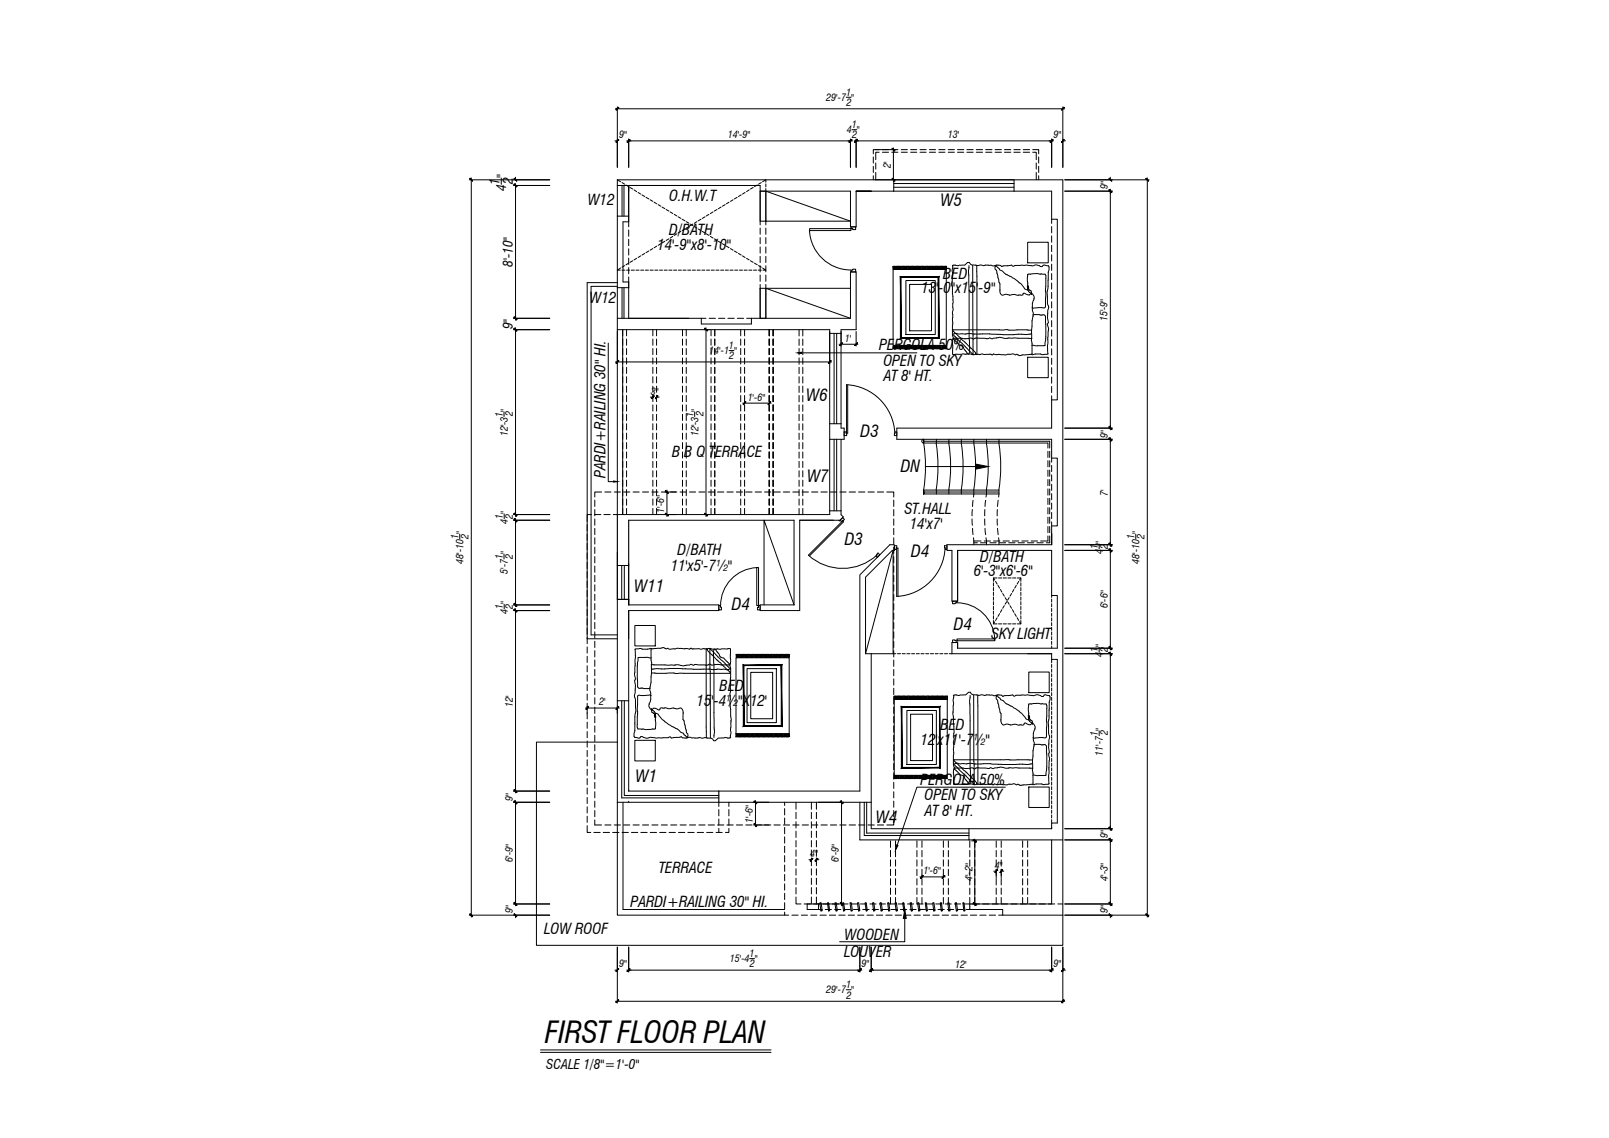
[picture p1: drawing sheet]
<svg xmlns="http://www.w3.org/2000/svg" width="420mm" height="297mm" viewBox="0 0 420 297" stroke-linecap="round" stroke-linejoin="round" font-family="sans-serif">
<defs><g id="words">
<text font-size="7.8" x="142.3" y="272.3">FIRST FLOOR PLAN</text>
<g font-size="4.4">
<text x="245.6" y="53.8">W5</text>
<text x="210.5" y="104.6">W6</text>
<text x="224.7" y="114.2">D3</text>
<text x="210.7" y="125.8">W7</text>
<text x="235.2" y="123.3">DN</text>
<text x="220.6" y="142.4">D3</text>
<text x="238" y="145.3">D4</text>
<text x="165.6" y="154.5">W11</text>
<text x="191.1" y="159.2">D4</text>
<text x="249.1" y="164.3">D4</text>
<text x="166" y="204.2">W1</text>
<text x="228.7" y="214.7">W4</text>
</g>
<g font-size="3.9">
<text x="153.5" y="53.5">W12</text>
<text x="174.8" y="52.6">O.H.W.T</text>
<text x="171.6" y="65.1">14'-9&quot;x8'-10&quot;</text>
<text x="174.8" y="61.4">D/BATH</text>
<text x="240.6" y="76.5">13'-0&quot;x15'-9&quot;</text>
<text x="246.3" y="72.8">BED</text>
<text x="153.9" y="79.2">W12</text>
<text x="229.6" y="91.5">PERGOLA 50%</text>
<text x="230.7" y="95.5">OPEN TO SKY</text>
<text x="230.8" y="99.6">AT 8' HT.</text>
<text x="175.5" y="119.3">B B Q TERRACE</text>
<text x="158.1" y="124.9" transform="rotate(-90 158.1 124.9)">PARDI+RAILING 30&quot; HI.</text>
<text x="236.2" y="134.1">ST.HALL</text>
<text x="237.6" y="138">14'x7'</text>
<text x="175.1" y="149.2">11'x5'-7½&quot;</text>
<text x="177" y="145">D/BATH</text>
<text x="256" y="146.8">D/BATH</text>
<text x="254.3" y="150.4">6'-3&quot;x6'-6&quot;</text>
<text x="258.8" y="166.9">SKY LIGHT</text>
<text x="181.9" y="184.3">15'-4½&quot;X12'</text>
<text x="187.9" y="180.3">BED</text>
<text x="245.6" y="190.6">BED</text>
<text x="240.4" y="194.4">12'x11'-7½&quot;</text>
<text x="240.4" y="204.9">PERGOLA 50%</text>
<text x="241.4" y="208.9">OPEN TO SKY</text>
<text x="241.5" y="213">AT 8' HT.</text>
<text x="172.1" y="228">TERRACE</text>
<text x="164.6" y="236.7">PARDI+RAILING 30&quot; HI.</text>
<text x="142.1" y="243.9">LOW ROOF</text>
<text x="220.5" y="245.3">WOODEN</text>
<text x="220.4" y="249.9">LOUVER</text>
</g>
<g font-size="3.5">
<text x="132.2" y="46.4" transform="rotate(-90 132.2 46.4)">&quot;</text>
<text x="130.5" y="48.2" transform="rotate(-90 130.5 48.2)">1</text>
<text x="132.2" y="49.9" transform="rotate(-90 132.2 49.9)">4</text>
<text x="133.9" y="48.1" transform="rotate(-90 133.9 48.1)">2</text>
<text x="133.9" y="69.7" transform="rotate(-90 133.9 69.7)">8'-10&quot;</text>
<text x="133.9" y="85.9" transform="rotate(-90 133.9 85.9)">9&quot;</text>
<text x="142.7" y="278.9">SCALE 1/8&quot;=1'-0&quot;</text>
</g>
<g font-size="2.6">
<text x="215.8" y="26.4">29'-7 &quot;</text>
<text x="220.9" y="25">1</text>
<text x="221" y="27.7">2</text>
<text x="221.1" y="34.8">4 &quot;</text>
<text x="222.4" y="33.5">1</text>
<text x="161.7" y="36.1">9&quot;</text>
<text x="190" y="36.1">14'-9&quot;</text>
<text x="222.5" y="36.1">2</text>
<text x="247.5" y="36.1">13'</text>
<text x="275.1" y="36.1">9&quot;</text>
<text x="232.7" y="43.8" transform="rotate(-90 232.7 43.8)">2'</text>
<text x="289.3" y="49.4" transform="rotate(-90 289.3 49.4)">9&quot;</text>
<text x="289.2" y="83.9" transform="rotate(-90 289.2 83.9)">15'-9&quot;</text>
<text x="220.6" y="89.2">1'</text>
<text x="185.2" y="92.5">14'-1 &quot;</text>
<text x="190.3" y="91.2">1</text>
<text x="190.4" y="93.8">2</text>
<text x="170" y="103">3&quot;</text>
<text x="195.2" y="104.5">1'-6&quot;</text>
<text x="131.3" y="108.8" transform="rotate(-90 131.3 108.8)">1</text>
<text x="132.6" y="113.9" transform="rotate(-90 132.6 113.9)">12'-3 &quot;</text>
<text x="133.9" y="108.7" transform="rotate(-90 133.9 108.7)">2</text>
<text x="181.1" y="108.8" transform="rotate(-90 181.1 108.8)">1</text>
<text x="182.4" y="113.9" transform="rotate(-90 182.4 113.9)">12'-3 &quot;</text>
<text x="183.7" y="108.7" transform="rotate(-90 183.7 108.7)">2</text>
<text x="289.3" y="114.2" transform="rotate(-90 289.3 114.2)">9&quot;</text>
<text x="289.3" y="129.4" transform="rotate(-90 289.3 129.4)">7'</text>
<text x="131.3" y="135.5" transform="rotate(-90 131.3 135.5)">1</text>
<text x="132.6" y="136.7" transform="rotate(-90 132.6 136.7)">4 &quot;</text>
<text x="133.9" y="135.4" transform="rotate(-90 133.9 135.4)">2</text>
<text x="173.4" y="133.8" transform="rotate(-90 173.4 133.8)">1'-6&quot;</text>
<text x="119.7" y="140.7" transform="rotate(-90 119.7 140.7)">1</text>
<text x="122.3" y="140.6" transform="rotate(-90 122.3 140.6)">2</text>
<text x="286.7" y="143.3" transform="rotate(-90 286.7 143.3)">1</text>
<text x="288" y="141.9" transform="rotate(-90 288 141.9)">&quot;</text>
<text x="289.3" y="143.2" transform="rotate(-90 289.3 143.2)">2</text>
<text x="296.2" y="140.7" transform="rotate(-90 296.2 140.7)">1</text>
<text x="298.9" y="140.6" transform="rotate(-90 298.9 140.6)">2</text>
<text x="121" y="147.1" transform="rotate(-90 121 147.1)">48'-10 &quot;</text>
<text x="131.3" y="146" transform="rotate(-90 131.3 146)">1</text>
<text x="132.6" y="149.8" transform="rotate(-90 132.6 149.8)">5'-7 &quot;</text>
<text x="133.9" y="145.9" transform="rotate(-90 133.9 145.9)">2</text>
<text x="288" y="144.6" transform="rotate(-90 288 144.6)">4</text>
<text x="297.6" y="147.1" transform="rotate(-90 297.6 147.1)">48'-10 &quot;</text>
<text x="131.3" y="159" transform="rotate(-90 131.3 159)">1</text>
<text x="132.6" y="160.3" transform="rotate(-90 132.6 160.3)">4 &quot;</text>
<text x="133.9" y="158.9" transform="rotate(-90 133.9 158.9)">2</text>
<text x="289.3" y="158.7" transform="rotate(-90 289.3 158.7)">6'-6&quot;</text>
<text x="286.7" y="170.3" transform="rotate(-90 286.7 170.3)">1</text>
<text x="288" y="171.6" transform="rotate(-90 288 171.6)">4</text>
<text x="288" y="168.9" transform="rotate(-90 288 168.9)">&quot;</text>
<text x="289.3" y="170.2" transform="rotate(-90 289.3 170.2)">2</text>
<text x="133.9" y="184.5" transform="rotate(-90 133.9 184.5)">12'</text>
<text x="156.5" y="184.1">2'</text>
<text x="289.3" y="192" transform="rotate(-90 289.3 192)">2</text>
<text x="286.7" y="192.1" transform="rotate(-90 286.7 192.1)">1</text>
<text x="288" y="197.2" transform="rotate(-90 288 197.2)">11'-7 &quot;</text>
<text x="133.9" y="209" transform="rotate(-90 133.9 209)">9&quot;</text>
<text x="196.6" y="214.8" transform="rotate(-90 196.6 214.8)">1'-6&quot;</text>
<text x="289.3" y="218.8" transform="rotate(-90 289.3 218.8)">9&quot;</text>
<text x="133.9" y="225" transform="rotate(-90 133.9 225)">6'-9&quot;</text>
<text x="211.5" y="223.8">4&quot;</text>
<text x="219.1" y="225" transform="rotate(-90 219.1 225)">6'-9&quot;</text>
<text x="259.8" y="226.7">4&quot;</text>
<text x="241.1" y="228.2">1'-6&quot;</text>
<text x="253.9" y="230" transform="rotate(-90 253.9 230)">4'-2&quot;</text>
<text x="289.3" y="229.9" transform="rotate(-90 289.3 229.9)">4'-3&quot;</text>
<text x="133.9" y="238.4" transform="rotate(-90 133.9 238.4)">9&quot;</text>
<text x="289.3" y="238.4" transform="rotate(-90 289.3 238.4)">9&quot;</text>
<text x="190.6" y="251.2">15'-4 &quot;</text>
<text x="195.7" y="249.9">1</text>
<text x="161.7" y="252.5">9&quot;</text>
<text x="195.8" y="252.5">2</text>
<text x="225" y="252.5">9&quot;</text>
<text x="249.4" y="252.5">12'</text>
<text x="275.1" y="252.5">9&quot;</text>
<text x="215.8" y="259.3">29'-7 &quot;</text>
<text x="220.9" y="258">1</text>
<text x="221" y="260.6">2</text>
</g>
</g></defs>
<!-- layer: WIN -->
<g fill="none" stroke="#000" stroke-width=".26">
<path d="M161.2 48.4v8M162.4 48.4v8M162.9 48.4v8M164.2 48.4v8M198.5 49.9v7.8M200 49.9l22.1 7.8h-22.1zM233.4 46.9h31.4M233.4 47.9h31.4M233.4 48.9h31.4M233.4 49.9h31.4M161.2 74.7h-6.9v91h6.9M161.2 73.8h-7.9v92.9h7.9"/>
<path d="M161.2 75.1v8M162.4 75.1v8M162.9 75.1v8M164.2 75.1v8M198.5 75.3v7.8M200 75.3h22.1M200 75.3v7.8M200 75.3l22.1 7.8M158.8 89.6v36.1h1.4M161.2 86v48.3M162.6 86v48.3M216.7 87v23.6"/>
<path d="M217.8 87v23.6M218.5 87v23.6M219.6 87v23.6M216.7 114.7v18.6M217.8 114.7v18.6M218.5 114.7v18.6M219.6 114.7v18.6M240.8 114.9l.4-.2v.9a.49 .49 0 0 1-.4-.7zM241.2 115.6a38.6 38.6 0 0 1 0 12.3M241.2 115.2h32.9M241.2 115.6h32.4M244.5 115.6a38.6 38.6 0 0 1 0 12.3"/>
<path d="M244.5 114.7v.9M247.8 114.7v.9a38.6 38.6 0 0 1 0 12.3v1M251 114.7v.9a38.6 38.6 0 0 1 0 12.3v1M254.3 114.7v.9a38.6 38.6 0 0 1 0 12.3v1M257.6 114.7v.9a38.6 38.6 0 0 1 0 12.3v1M260.8 115.6a38.6 38.6 0 0 1 0 12.3M260.9 114.7v.9M241.2 127.9v1M241.2 127.9h19.7v1h-19.7M241.2 128.4h19.7M241.7 121.8h13.1M244.5 127.9v1"/>
<path d="M161.2 147.6v8.8M162.3 147.6v8.8M163 147.6v8.8M164.2 147.6v8.8M161.2 193.7h-21.1v53h137.4v-7.8M162.3 182.9v25.4h25.4M163 182.9v24.7h24.7M161.2 209.4v29.5h43.7M161.2 209.4h26.5M162.7 209.4v28h42.2M187.7 206.5h-23.5v-23.6h-3v26.5M224.5 209.4v9.8h28.5"/>
<path d="M225.7 209.4v8.7h27.3M226.3 209.4v8.1h26.7M227.5 209.4v6.9h25.5M262.5 205.5h-23.1l-5.1 15.1"/>
</g>
<!-- layer: WALL -->
<g fill="none" stroke="#000" stroke-width=".26">
<path d="M164.2 48.4v9.5h-1.5v15.7h1.5v1.5h-3v-18.7h3v1.5M179.9 48.4h-15.7v1.5M198.5 49.9h1.5v7.8h-1.5zM233.4 46.9v3h-9.8h3.9h-3.9v9.3h-1.5v-9.3h-23.6v-1.5h-37.3v-1.5h116.3v192h-15.7v-1.5h-8.6M264.8 46.9v3h9.8v7.3h1.5v47.2h-1.5v7.3h-40.4v3h40.4v4.9h1.5v17.7h-1.5v4.9h-27.3v1.5h1.3v13.2h1.5v-13.2h24.5v11.7h1.5v13.8h-26v-1.5h-1.5v2.9h26v1.5h1.5v42.7h-1.5v1.5M198.5 75.3h1.5v7.8h-1.5zM161.2 83.1h21.9v1.5h13.1v-1.5h25.9v-12.1h1.5v15h-4v1h-2.9v-1h-55.5zM216.7 110.6h2.9v1.1h.8v3h-3.7zM161.2 134.3h55.5v-1h2.9v1.1l.6 .5-1 1.1-.2-.2h-10.2v23.6h-10.3v-1.5h8.8v-22.1h-43.1M161.2 144.1v6.9M161.2 147.6h3M164.2 156.4v1.5h23.5v1.5h-23.5v23.5"/>
<path d="M164.2 156.4h-3v26.5M164.2 147.1v3.9M164.2 209.4h.1M164.2 206.5h.1M187.7 206.5h36.8v-56.4l7.9-7.9h1.2v1.5h-.6l-7 7v19.9h1.5v38.8h-39.8M274.6 219.2v16.8h-21.4M274.6 216v.3M274.6 216.3h-21.6v2.9h24.5M210.8 236h2.9v1.4h-2.9z"/>
</g>
<!-- layer: GF-TEXT -->
<g fill="none" stroke="#000" stroke-width=".26">
<path d="M229.6 39.7h-.9v2M229.6 39.1h-1.6v1.1M230.4 39.7h1.6M230.4 39.1h1.6M232.9 39.7h1.6M232.9 39.1h1.6M235.3 39.7h1.6M235.3 39.1h1.6M237.8 39.7h1.6M237.8 39.1h1.6M240.2 39.7h1.7M240.2 39.1h1.7"/>
<path d="M242.7 39.7h1.6M242.7 39.1h1.6M245.2 39.7h1.6M245.2 39.1h1.6M247.6 39.7h1.6M247.6 39.1h1.6M250 39.7h1.7M250 39.1h1.7M252.5 39.7h1.6M252.5 39.1h1.6M254.9 39.7h1.7M254.9 39.1h1.7"/>
<path d="M257.4 39.7h1.6M257.4 39.1h1.6M259.8 39.7h1.7M259.8 39.1h1.7M262.3 39.7h1.6M262.3 39.1h1.6M264.8 39.7h1.6M264.8 39.1h1.6M267.2 39.7h1.7M267.2 39.1h1.7M269.7 39.7h.9v2M269.7 39.1h1.5v1.1"/>
<path d="M164.2 57.9v1.3M198.5 57.7v1M198.5 59.5v1.7M200 57.7v1M200 59.5v1.7M228 41v1.6M228 43.4v1.6M228 45.9v1M228.7 42.5v1.6M228.7 45v1.9M270.6 42.5v1.6M270.6 45v1.9"/>
<path d="M271.2 41v1.6M271.2 43.4v1.6M271.2 45.9v1M274.6 57.2v1.1M274.6 59.1v1.7M164.2 60v1.7M164.2 62.5v1.6M164.2 64.9v1.7M164.2 67.4v1.6M164.2 69.8v1.7M164.2 72.3v1.3M198.5 62v1.6"/>
<path d="M198.5 64.5v1.6M198.5 66.9v1.6M198.5 69.4v1.6M198.5 71.8v1.6M198.5 74.2v1.1M200 62v1.6M200 64.5v1.6M200 66.9v1.6M200 69.4v1.6M200 71.8v1.6M200 74.2v1.1M274.6 61.6v1.6"/>
<path d="M274.6 64v1.7M274.6 66.5v1.6M274.6 68.9v1.7M274.6 71.4v1.6M274.6 73.9v1.6M274.6 76.3v1.6M274.6 78.8v1.6M162.6 86v1.7M162.6 88.5v1.6M162.6 91v1.6M162.6 93.4v1.6M162.6 95.9v1.6"/>
<path d="M162.6 98.3v1.6M163.6 86v1.7M163.6 88.5v1.6M163.6 91v1.6M163.6 93.4v1.6M163.6 95.9v1.6M163.6 98.3v1.6M170.5 86v1.7M170.5 88.5v1.6M170.5 91v1.6M170.5 93.4v1.6M170.5 95.9v1.6"/>
<path d="M170.5 98.3v1.6M171.5 86v1.7M171.5 88.5v1.6M171.5 91v1.6M171.5 93.4v1.6M171.5 95.9v1.6M171.5 98.3v1.6M178.2 86v1.7M178.2 88.5v1.6M178.2 91v1.6M178.2 93.4v1.6M178.2 95.9v1.6"/>
<path d="M178.2 98.3v1.6M179.2 86v1.7M179.2 88.5v1.6M179.2 91v1.6M179.2 93.4v1.6M179.2 95.9v1.6M179.2 98.3v1.6M183.1 83.1h1.3M185.2 83.1h1.6M185.7 86v1.7M185.7 88.5v1.6M185.7 91v1.6"/>
<path d="M185.7 93.4v1.6M185.7 95.9v1.6M185.7 98.3v1.6M186.6 86v1.7M186.6 88.5v1.6M186.6 91v1.6M186.6 93.4v1.6M186.6 95.9v1.6M186.6 98.3v1.6M187.6 83.1h1.7M190.1 83.1h1.6M192.5 83.1h1.7"/>
<path d="M193.4 86v1.7M193.4 88.5v1.6M193.4 91v1.6M193.4 93.4v1.6M193.4 95.9v1.6M193.4 98.3v1.6M194.4 86v1.7M194.4 88.5v1.6M194.4 91v1.6M194.4 93.4v1.6M194.4 95.9v1.6M194.4 98.3v1.6"/>
<path d="M195 83.1h1.2M200.9 86v1.7M200.9 88.5v1.6M200.9 91v1.6M200.9 93.4v1.6M200.9 95.9v1.6M200.9 98.3v1.6M201.9 86v1.7M201.9 88.5v1.6M201.9 91v1.6M201.9 93.4v1.6M201.9 95.9v1.6"/>
<path d="M201.9 98.3v1.6M208.7 86v1.7M208.7 88.5v1.7M208.7 91v1.6M208.7 93.4v1.7M208.7 95.9v1.6M208.7 98.3v1.7M209.6 86v1.7M209.6 88.5v1.7M209.6 91v1.6M209.6 93.4v1.7M209.6 95.9v1.6"/>
<path d="M209.6 98.3v1.7M274.6 81.2v1.6M274.6 83.7v1.6M274.6 86.1v1.6M274.6 88.6v1.6M274.6 91v1.7M274.6 93.5v1.6M274.6 96v1.6M274.6 98.4v1.6M162.6 100.8v1.6M162.6 103.2v1.6M162.6 105.7v1.6"/>
<path d="M162.6 108.1v1.7M162.6 110.6v1.6M162.6 113.1v1.6M162.6 115.5v1.6M162.6 118v1.6M163.6 100.8v1.6M163.6 103.2v1.6M163.6 105.7v1.6M163.6 108.1v1.7M163.6 110.6v1.6M163.6 113.1v1.6M163.6 115.5v1.6"/>
<path d="M163.6 118v1.6M170.5 100.8v1.6M170.5 103.2v1.6M170.5 105.7v1.6M170.5 108.1v1.7M170.5 110.6v1.6M170.5 113.1v1.6M170.5 115.5v1.6M170.5 118v1.6M171.5 100.8v1.6M171.5 103.2v1.6M171.5 105.7v1.6"/>
<path d="M171.5 108.1v1.7M171.5 110.6v1.6M171.5 113.1v1.6M171.5 115.5v1.6M171.5 118v1.6M178.2 100.8v1.6M178.2 103.2v1.6M178.2 105.7v1.6M178.2 108.1v1.7M178.2 110.6v1.6M178.2 113.1v1.6M178.2 115.5v1.6"/>
<path d="M178.2 118v1.6M179.2 100.8v1.6M179.2 103.2v1.6M179.2 105.7v1.6M179.2 108.1v1.7M179.2 110.6v1.6M179.2 113.1v1.6M179.2 115.5v1.6M179.2 118v1.6M185.7 100.8v1.6M185.7 103.2v1.6M185.7 105.7v1.6"/>
<path d="M185.7 108.1v1.7M185.7 110.6v1.6M185.7 113.1v1.6M185.7 115.5v1.6M185.7 118v1.6M186.6 100.8v1.6M186.6 103.2v1.6M186.6 105.7v1.6M186.6 108.1v1.7M186.6 110.6v1.6M186.6 113.1v1.6M186.6 115.5v1.6"/>
<path d="M186.6 118v1.6M193.4 100.8v1.6M193.4 103.2v1.6M193.4 105.7v1.6M193.4 108.1v1.7M193.4 110.6v1.6M193.4 113.1v1.6M193.4 115.5v1.6M193.4 118v1.6M194.4 100.8v1.6M194.4 103.2v1.6M194.4 105.7v1.6"/>
<path d="M194.4 108.1v1.7M194.4 110.6v1.6M194.4 113.1v1.6M194.4 115.5v1.6M194.4 118v1.6M200.9 100.8v1.6M200.9 103.2v1.6M200.9 105.7v1.6M200.9 108.1v1.7M200.9 110.6v1.6M200.9 113.1v1.6M200.9 115.5v1.6"/>
<path d="M200.9 118v1.6M201.9 100.8v1.6M201.9 103.2v1.6M201.9 105.7v1.6M201.9 108.1v1.7M201.9 110.6v1.6M201.9 113.1v1.6M201.9 115.5v1.6M201.9 118v1.6M208.7 100.8v1.6M208.7 103.2v1.7M208.7 105.7v1.6"/>
<path d="M208.7 108.1v1.7M208.7 110.6v1.7M208.7 113.1v1.6M208.7 115.5v1.7M208.7 118v1.6M209.6 100.8v1.6M209.6 103.2v1.7M209.6 105.7v1.6M209.6 108.1v1.7M209.6 110.6v1.7M209.6 113.1v1.6M209.6 115.5v1.7"/>
<path d="M209.6 118v1.6M273.6 115.6v1.4M273.6 117.8v1.6M274.1 115.2v1.8M274.1 117.8v1.6M274.6 100.9v1.6M274.6 103.3v1.1M274.6 119.6v1M153.3 136.9v1.7M153.3 139.4v1.6M154.4 134.3h-1.1v1.8M155.2 134.3h1.7"/>
<path d="M155.3 130.5v1.7M155.3 133v1.6M155.3 135.5v1.6M155.3 137.9v1.7M157.1 128.4h-1.8v1.3M157.7 134.3h1.6M157.9 128.4h1.7M160.1 134.3h1.1M160.4 128.4h1.6M162.6 120.4v1.6M162.6 122.9v1.6M162.6 125.3v1.6"/>
<path d="M162.6 127.8v1.6M162.6 130.2v1.7M162.6 132.7v1.6M162.9 128.4h1.6M163.6 120.4v1.6M163.6 122.9v1.6M163.6 125.3v1.6M163.6 127.8v1.6M163.6 130.2v1.7M163.6 132.7v1.6M165.3 128.4h1.6M167.8 128.4h1.6"/>
<path d="M170.2 128.4h1.6M170.5 120.4v1.6M170.5 122.9v1.6M170.5 125.3v1.6M170.5 127.8v1.6M170.5 130.2v1.7M170.5 132.7v1.6M171.5 120.4v1.6M171.5 122.9v1.6M171.5 125.3v1.6M171.5 127.8v1.6M171.5 130.2v1.7"/>
<path d="M171.5 132.7v1.6M172.7 128.4h1.6M175.1 128.4h1.6M177.6 128.4h1.6M178.2 120.4v1.6M178.2 122.9v1.6M178.2 125.3v1.6M178.2 127.8v1.6M178.2 130.2v1.7M178.2 132.7v1.6M179.2 120.4v1.6M179.2 122.9v1.6"/>
<path d="M179.2 125.3v1.6M179.2 127.8v1.6M179.2 130.2v1.7M179.2 132.7v1.6M180 128.4h1.7M182.5 128.4h1.6M184.9 128.4h1.7M185.7 120.4v1.6M185.7 122.9v1.6M185.7 125.3v1.6M185.7 127.8v1.6M185.7 130.2v1.7"/>
<path d="M185.7 132.7v1.6M186.6 120.4v1.6M186.6 122.9v1.6M186.6 125.3v1.6M186.6 127.8v1.6M186.6 130.2v1.7M186.6 132.7v1.6M187.4 128.4h1.6M189.8 128.4h1.7M192.3 128.4h1.6M193.4 120.4v1.6M193.4 122.9v1.6"/>
<path d="M193.4 125.3v1.6M193.4 127.8v1.6M193.4 130.2v1.7M193.4 132.7v1.6M194.4 120.4v1.6M194.4 122.9v1.6M194.4 125.3v1.6M194.4 127.8v1.6M194.4 130.2v1.7M194.4 132.7v1.6M194.7 128.4h1.7M197.2 128.4h1.6"/>
<path d="M199.6 128.4h1.7M200.9 120.4v1.6M200.9 122.9v1.6M200.9 125.3v1.6M200.9 127.8v1.6M200.9 130.2v1.7M200.9 132.7v1.6M201.9 120.4v1.6M201.9 122.9v1.6M201.9 125.3v1.6M201.9 127.8v1.6M201.9 130.2v1.7"/>
<path d="M201.9 132.7v1.6M202.1 128.4h1.7M204.6 128.4h1.6M207 128.4h1.7M208.7 120.4v1.6M208.7 122.9v1.6M208.7 125.3v1.6M208.7 127.8v1.6M208.7 130.2v1.7M208.7 132.7v1.7M209.5 128.4h1.6M209.6 120.4v1.6"/>
<path d="M209.6 122.9v1.6M209.6 125.3v1.6M209.6 127.8v1.6M209.6 130.2v1.7M209.6 132.7v1.7M211.9 128.4h1.7M214.4 128.4h1.6M216.8 128.4h1.7M219.3 128.4h1.6M221.7 128.4h1.7M224.2 128.4h1.6M226.7 128.4h1.6"/>
<path d="M229.1 128.4h1.7M231.6 128.4h1.8v1.3M233.4 130.5v1.7M233.4 133v1.6M233.4 135.5v1.6M233.4 137.9v1.7M253.8 135.5l.1 1.6M253.9 133l-.1 1.6M254 137.9l.1 1.7M254.1 130.6l-.1 1.6M254.3 128.9l-.1 .8M257.1 135.5l.1 1.6"/>
<path d="M257.2 133l-.1 1.6M257.2 137.9l.2 1.7M257.4 130.6l-.2 1.6M257.6 128.9l-.1 .8M260.4 135.5v1.6M260.4 133v1.6M260.5 137.9l.1 1.7M260.6 130.6l-.1 1.6M260.9 128.9l-.1 .8M273.6 120.3v1.6M273.6 122.7v1.6M273.6 125.2v1.6"/>
<path d="M273.6 127.6v1.6M273.6 130.1v1.6M273.6 132.5v1.6M273.6 135v1.6M273.6 137.4v1.7M273.6 139.9v1.3h-1.9M274.1 120.3v1.6M274.1 122.7v1.6M274.1 125.2v1.6M274.1 127.6v1.6M274.1 130.1v1.6M274.1 132.5v1.6"/>
<path d="M274.1 135v1.6M274.1 137.4v1.7M274.1 139.9v1.8h-.9M274.6 121.5v1.6M274.6 123.9v1.6M274.6 126.4v1.6M274.6 128.8v1.7M274.6 131.3v1.6M274.6 133.8v1.6M274.6 136.2v1.1M153.3 141.8v1.7M153.3 144.3v1.7"/>
<path d="M153.3 146.8v1.6M153.3 149.2v1.7M153.3 151.7v1.6M153.3 154.1v1.7M153.3 156.6v1.6M153.3 159v1.7M155.3 140.4v1.6M155.3 142.8v1.7M155.3 145.3v1.6M155.3 147.7v1.7M155.3 150.2v1.6M155.3 152.6v1.7"/>
<path d="M155.3 155.1v1.6M155.3 157.6v1.6M233.4 140.4v1.6M233.4 142.8v1.7M233.4 145.3v1.6M233.4 147.7v1.7M233.4 150.2v1.6M233.4 152.6v1.7M233.4 155.1v1.6M233.4 157.6v1.6M254.2 140.4l.1 .8M254.3 141.2v1"/>
<path d="M254.3 141.7h.9M254.3 141.2h1.9M256 141.7h1.7M257 141.2h1.7M257.5 140.4l.1 1.8M258.5 141.7h1.6M259.5 141.2h1.6M260.8 140.4l.1 1.8M260.9 141.7h1.7M261.9 141.2h1.7M263.4 141.7h1.6M264.4 141.2h1.6"/>
<path d="M265.9 141.7h1.6M266.8 141.2h1.7M268.3 141.7h1.7M269.3 141.2h1.6M270.8 141.7h1.6M153.3 161.5v1.6M153.3 163.9v1.7M153.3 166.4v1.6M153.3 168.9v1.6M153.3 171.3v1.6M153.3 173.8v1.6M153.3 176.2v1.6"/>
<path d="M153.3 178.7v1.6M155.3 160v1.7M155.3 162.5v1.6M155.3 164.9v1.7M155.3 167.4v1.6M155.3 169.8v1.7M155.3 172.3v1.6M155.3 174.7v1.7M155.3 177.2v1.6M155.3 179.6v1.7M233.4 160v1.7M233.4 162.5v1.6"/>
<path d="M233.4 164.9v1.7M233.4 167.4v1.6M233.4 169.8v1.7M233.4 172.3v1.6M233.4 174.7v1.7M233.4 177.2v1.6M233.4 179.6v1.7M153.3 181.1v1.6M153.3 183.6v1.6M153.3 186v1.6M153.3 188.5v1.6M153.3 191v1.6"/>
<path d="M153.3 193.4v1.6M153.3 195.9v1.6M153.3 198.3v1.6M155.3 182.1v1.7M155.3 184.6v1.6M155.3 187v1.7M155.3 189.5v1.6M155.3 191.9v1.7M155.3 194.4v1.6M155.3 196.8v1.6M155.3 199.3v1.6M233.4 182.1v1.7"/>
<path d="M233.4 184.6v1.6M233.4 187v1.7M233.4 189.5v1.6M233.4 191.9v1.7M233.4 194.4v1.6M233.4 196.8v1.6M233.4 199.3v1.6M153.3 215.5v1.8h1M153.3 200.8v1.6M153.3 203.2v1.6M153.3 205.7v1.6M153.3 208.1v1.6"/>
<path d="M153.3 210.6v1.6M153.3 213v1.7M155.1 217.3h1.6M155.3 201.7v1.7M155.3 204.2v1.6M155.3 206.7v1.6M155.3 209.1v1.6M155.3 211.6v1.6M155.3 214v1.3h1.8M157.5 217.3h1.7M157.9 215.3h1.7M160 217.3h1.6"/>
<path d="M160.4 215.3h1.6M162.4 217.3h1.7M162.9 215.3h1.6M164.9 217.3h1.6M165.3 215.3h1.6M167.3 217.3h1.7M167.8 215.3h1.6M169.8 217.3h1.7M170.2 215.3h1.6M172.3 217.3h1.6M172.7 215.3h1.6M174.7 217.3h1.7"/>
<path d="M175.1 215.3h1.6M177.2 217.3h1.6M177.6 215.3h1.6M179.6 217.3h1.7M180 215.3h1.7M182.1 217.3h1.6M182.5 215.3h1.6M184.5 217.3h1.6M184.9 215.3h1.7M187 217.3h1.6M187.4 215.3h1.6M187.7 209.4v1.1"/>
<path d="M187.7 211.3v1.7M187.7 213.8v1.6M187.7 216.2v1.1M189.8 215.3h1.7M190.3 216.2v1.1h-.9M190.3 209.4v1.1M190.3 211.3v1.7M190.3 213.8v1.6M192.3 215.3h1.6M194.7 215.3h1.7M197.2 215.3h1.6M199.6 215.3h1.7"/>
<path d="M202.1 215.3h1.7M204.6 215.3h1.6M204.9 209.4v.9M204.9 211.1v1.6M204.9 213.5v1.7M204.9 216v1.6M204.9 218.4v1.7M207 215.3h1.7M207.9 209.4v1.8M207.9 212v1.7M207.9 214.5v1.6M207.9 216.9v1.7"/>
<path d="M207.9 219.4v1.7M209.5 215.3h1.6M211.9 209.4v1.8M211.9 212v1.7M211.9 214.5v1.6M211.9 216.9v1.7M211.9 219.4v1.7M211.9 215.3h1.7M213.2 209.4v1.8M213.2 212v1.7M213.2 214.5v1.6M213.2 216.9v1.7"/>
<path d="M213.2 219.4v1.7M214.4 215.3h1.6M216.8 215.3h1.7M219.3 215.3h1.6M221.7 215.3h1.7M224.2 215.3h1.6M226.7 215.3h1.6M229.1 215.3h1.7M232.5 219.5v1.7M233.4 214v1.3h-1.8M233.4 201.7v1.7M233.4 204.2v1.6"/>
<path d="M233.4 206.7v1.6M233.4 209.1v1.6M233.4 211.6v1.6M233.8 219.5v1.7M239.4 219.5v1.7M240.7 219.5v1.7M246.3 219.5v1.7M247.7 219.5v1.7M253.2 219.5v1.7M254.6 219.5v1.7M260.1 219.5v1.7M261.5 219.5v1.7"/>
<path d="M267 219.5v1.7M268.4 219.5v1.7M204.9 238.1v.8h1.1M204.9 220.9v1.6M204.9 223.3v1.7M204.9 225.8v1.6M204.9 228.2v1.7M204.9 230.7v1.7M204.9 233.2v1.6M204.9 235.6v1.7M206.8 238.9h1.6M207.9 234.1v1.9h1.3"/>
<path d="M207.9 221.9v1.6M207.9 224.3v1.7M207.9 226.8v1.6M207.9 229.2v1.7M207.9 231.7v1.6M209.3 238.9h1.6M210 236h1.6M211.7 238.9h1.6M211.9 221.9v1.6M211.9 224.3v1.7M211.9 226.8v1.6M211.9 229.2v1.7"/>
<path d="M211.9 231.7v1.6M211.9 234.1v1.9M212.4 236h1.7M213.2 221.9v1.6M213.2 224.3v1.7M213.2 226.8v1.6M213.2 229.2v1.7M213.2 231.7v1.6M213.2 234.1v1.9M213.7 237.4h1M214.1 238.9h1.7M214.9 236h1.6"/>
<path d="M215.5 237.4h1.6M216.6 238.9h1.6M217.3 236h1.7M217.9 237.4h1.7M219 238.9h1.7M219.8 236h1.6M220.4 237.4h1.6M221.5 238.9h1.6M222.3 236h1.6M222.8 237.4h1.7M223.9 238.9h1.7M224.7 236h1.6"/>
<path d="M225.3 237.4h1.6M226.4 238.9h1.6M227.2 236h1.6M227.8 237.4h1.6M228.9 238.9h1.6M229.6 236h1.6M230.2 237.4h1.7M231.3 238.9h1.7M232.1 236h1.6M232.5 222v1.6M232.5 224.4v1.7M232.5 226.9v1.6"/>
<path d="M232.5 229.3v1.7M232.5 231.8v1.7M232.5 234.3v1.7M232.7 237.4h1.6M233.8 238.9h1.6M233.8 222v1.6M233.8 224.4v1.7M233.8 226.9v1.6M233.8 229.3v1.7M233.8 231.8v1.7M233.8 234.3v1.7M234.5 236h1.6"/>
<path d="M235.1 237.4h1.7M236.2 238.9h1.7M237 236h1.6M237.6 237.4h1.6M238.7 238.9h1.6M239.4 222v1.6M239.4 224.4v1.7M239.4 226.9v1.6M239.4 229.3v1.7M239.4 231.8v1.7M239.4 234.3v1.7h1.6M240 237.4h1.7"/>
<path d="M240.7 222v1.6M240.7 224.4v1.7M240.7 226.9v1.6M240.7 229.3v1.7M240.7 231.8v1.7M240.7 234.3v1.7M241.1 238.9h1.7M241.9 236h1.6M242.5 237.4h1.6M243.6 238.9h1.6M244.3 236h1.7M244.9 237.4h1.7"/>
<path d="M246 238.9h1.7M246.3 222v1.6M246.3 224.4v1.7M246.3 226.9v1.6M246.3 229.3v1.7M246.3 231.8v1.7M246.3 234.3v1.7M246.8 236h1.6M247.4 237.4h1.6M247.7 222v1.6M247.7 224.4v1.7M247.7 226.9v1.6"/>
<path d="M247.7 229.3v1.7M247.7 231.8v1.7M247.7 234.3v1.7M248.5 238.9h1.6M249.3 236h1.6M249.9 237.4h1.6M251 238.9h1.6M251.7 236h1.6M252.3 237.4h.9M253.2 222v1.6M253.2 224.4v1.7M253.2 226.9v1.6"/>
<path d="M253.2 229.3v1.7M253.2 231.8v1.7M253.2 234.3v1.7M253.4 238.9h1.7M254.2 236h1.6M254.6 222v1.6M254.6 224.4v1.7M254.6 226.9v1.6M254.6 229.3v1.7M254.6 231.8v1.7M254.6 234.3v1.7M255.9 238.9h1.6"/>
<path d="M256.6 236h1.6M258.3 238.9h1.7M259.1 236h1.6M260.1 222v1.6M260.1 224.4v1.7M260.1 226.9v1.6M260.1 229.3v1.7M260.1 231.8v1.7M260.1 234.3v1.7M260.8 238.9h1M261.5 222v1.6M261.5 224.4v1.7"/>
<path d="M261.5 226.9v1.6M261.5 229.3v1.7M261.5 231.8v1.7M261.5 234.3v1.7M261.5 236h1.6M264 236h1.6M266.4 236h1.7M267 222v1.6M267 224.4v1.7M267 226.9v1.6M267 229.3v1.7M267 231.8v1.7"/>
<path d="M267 234.3v1.7M268.4 222v1.6M268.4 224.4v1.7M268.4 226.9v1.6M268.4 229.3v1.7M268.4 231.8v1.7M268.4 234.3v1.7M268.9 236h1.6M271.3 236h1.7M273.8 236h1.6M276.2 236h1.3"/>
</g>
<!-- layer: wall2 -->
<path d="M161.2 134.3v13.3M164.2 135.8v11.8M164.2 156.4v1.5M187.7 206.5v2.9M253.2 236v1.4" fill="none" stroke="#000" stroke-width=".3"/>
<!-- layer: WARDROB -->
<path d="M199.5 157.9v-22.1l7.8 22.1M226 170.6l7.2-26.9v26.9h-5.7" fill="none" stroke="#000" stroke-width=".26"/>
<!-- layer: HID -->
<g fill="none" stroke="#000" stroke-width=".26">
<path d="M161.2 46.9l.9 .5M162.4 47.7l.7 .4M163.4 48.3l.8 .4M164.5 48.9l.7 .4M165.6 49.6l.6 .4M166.6 50.2l.7 .5M167.6 50.9l.8 .4M168.7 51.5l.7 .4M169.8 52.1l.7 .5M170.8 52.8l.7 .4M171.9 53.4l.7 .4M172.9 54l.7 .5"/>
<path d="M173.9 54.7l.8 .4M175 55.3l.7 .4M176.1 56l.6 .4M177.1 56.6l.7 .4M178.1 57.2l.8 .4M178.9 59.8l-.8 .4M179.2 57.9l.7 .4M179.9 59.1l-.7 .4M180.3 58.5l.6 .4M180.9 58.5l-.6 .4M181.3 59.1l.7 .4M182 57.9l-.7 .4"/>
<path d="M182.3 59.8l.7 .4M183 57.2l-.7 .4M184.1 56.6l-.7 .4M185.1 56l-.7 .4M186.2 55.3l-.7 .4M187.2 54.7l-.7 .4M188.3 54l-.7 .5M189.4 53.4l-.8 .4M190.4 52.8l-.7 .4M191.4 52.1l-.6 .5M192.5 51.5l-.7 .4M193.5 50.9l-.7 .4"/>
<path d="M194.6 50.2l-.7 .5M195.6 49.6l-.7 .4M196.7 48.9l-.7 .4M197.7 48.3l-.7 .4M198.8 47.7l-.7 .4M199.1 47.4l.9-.5v.7M200 48v.8M200 49.2v.7M162.1 70l-.9 .5h.8M162.4 70.5h.8M163.1 69.3l-.7 .5M163.6 70.5h.8"/>
<path d="M164.2 68.7l-.8 .4M164.8 70.5h.9M165.2 68.1l-.7 .4M166.1 70.5h.8M166.2 67.4l-.6 .4M167.3 70.5h.8M167.3 66.8l-.7 .4M168.4 66.2l-.8 .4M168.5 70.5h.8M169.4 65.5l-.7 .4M169.8 70.5h.8M170.5 64.9l-.7 .4"/>
<path d="M171 70.5h.8M171.5 64.2l-.7 .5M172.2 70.5h.8M172.6 63.6l-.7 .4M173.4 70.5h.8M173.6 63l-.7 .4M174.7 70.5h.8M174.7 62.3l-.8 .5M175.7 61.7l-.7 .4M175.9 70.5h.8M176.7 61l-.6 .5M177.1 70.5h.8"/>
<path d="M177.8 60.4l-.7 .4M178.4 70.5h.8M179.6 70.5h.8M180.8 70.5h.8M182 70.5h.8M183.3 70.5h.8M183.4 60.4l.7 .4M184.4 61l.7 .5M184.5 70.5h.8M185.5 61.7l.7 .4M185.7 70.5h.8M186.5 62.3l.7 .5"/>
<path d="M186.9 70.5h.8M187.6 63l.7 .4M188.2 70.5h.8M188.6 63.6l.8 .4M189.4 70.5h.8M189.7 64.2l.7 .5M190.6 70.5h.8M190.8 64.9l.6 .4M191.8 65.5l.7 .4M191.9 70.5h.8M192.8 66.2l.7 .4M193.1 70.5h.8"/>
<path d="M193.9 66.8l.7 .4M194.3 70.5h.8M194.9 67.4l.7 .4M195.5 70.5h.8M196 68.1l.7 .4M196.8 70.5h.8M197 68.7l.7 .4M198 70.5h.8M198.1 69.3l.7 .5M199.1 70l.9 .5h-.8M259.4 152.1v.9M259.4 153.4v.8"/>
<path d="M259.4 154.6v.8M259.4 155.8v.9M259.4 157v.9M259.4 158.3v.8M259.4 159.5v.8M259.4 150.9l.4 .5M260 151.8l.4 .7M260.4 150.9h-1v.9M260.6 152.8l.4 .7M260.7 150.9h.9M261.2 153.9l.4 .6M261.6 159.1l-.4 .7"/>
<path d="M261.8 154.9l.5 .7M262 150.9h.8M262.3 158.1l-.5 .7M262.5 156l.4 .7M262.9 157l-.4 .7M263.1 157l.4 .7M263.2 150.9h.8M263.5 156l-.4 .7M263.7 158.1l.5 .7M264.2 154.9l-.5 .7M264.4 159.1l.4 .7M264.4 150.9h.9"/>
<path d="M264.8 153.9l-.4 .6M265.4 152.8l-.4 .7M265.6 150.9h1l-.4 .5M266 151.8l-.4 .7M266.6 150.9v.9M266.6 152.1v.9M266.6 153.4v.8M266.6 154.6v.8M266.6 155.8v.9M266.6 157v.9M266.6 158.3v.8M266.6 159.5v.8"/>
<path d="M274.6 155.4v.5M274.6 156.4v.8M274.6 157.6v.8M274.6 158.8v.8M233.2 170.6h.7M234.4 170.6h.8M235.6 170.6h.8M236.8 170.6h.8M238 170.6h.8M239.3 170.6h.8M240.5 170.6h.8M241.7 170.6h.8"/>
<path d="M243 170.6h.8M244.2 170.6h.8M245.4 170.6h.8M246.6 170.6h.8M247.9 170.6h.7M259.4 162v.8h1M259.4 160.7v.9M259.8 162.3l-.4 .5M260.4 161.2l-.4 .8M260.7 162.8h.9M261 160.2l-.4 .7M262 162.8h.8"/>
<path d="M263.2 162.8h.8M264.4 162.8h.9M265 160.2l.4 .7M265.6 161.2l.4 .8M266.2 162.3l.4 .5M266.6 162v.8h-1M266.6 160.7v.9M274.6 160v.9M274.6 161.3v.8M274.6 162.5v.8M274.6 163.7v.8M274.6 165v.8"/>
<path d="M274.6 166.2v.8M274.6 167.4v.8M274.6 168.6v.6M274.6 172.1v.9M274.6 173.4v.8M274.6 174.7v.8M274.6 175.9v.8M274.6 177.1v.8M274.6 178.3v.8M274.6 179.6v.8M274.6 180.8v.8M274.6 182v.8"/>
<path d="M274.6 183.2v.9M274.6 184.5v.8M274.6 185.7v.8M274.6 186.9v.8M274.6 188.2v.8M274.6 189.4v.8M274.6 190.6v.8M274.6 191.8v.8M274.6 193.1v.8M274.6 194.3v.8M274.6 195.5v.8M274.6 196.8v.8"/>
<path d="M274.6 198v.8M274.6 199.2v.8M274.6 200.4v.8M274.6 201.7v.8M274.6 202.9v.8M274.6 204.1v.8M274.6 205.3v.8M274.6 206.6v.8M274.6 207.8v.8M274.6 209v.8M274.6 210.3v.8M274.6 211.5v.8"/>
<path d="M274.6 212.7v.8M274.6 213.9v.9"/>
</g>
<!-- layer: DOOR -->
<g fill="none" stroke="#000" stroke-width=".26">
<path d="M211.4 59.7h10.8v.5h-10.8zM222.2 59.2h1.2v.7h-.7v-.2h-.5zM211.4 60.1a10.8 10.8 0 0 0 10.8 10.4M222.2 70.5h.5v-.2h.7v.7h-1.2zM220.4 112.7h.5l.2 1h-.7zM221 100.4a13.3 13.3 0 0 1 12.7 12.8M221.1 100.4v12.7h.3v-12.6M233.7 112.7h.5v1h-.6zM219.3 135.8l.7-.7 .5 .5-.8 .5zM187.7 158.1h.5l.2 1.1h-.7zM197.6 148.2a9.9 9.9 0 0 0-9.4 9.8M197.6 148.2h.5v9.9h-.5z"/>
<path d="M198.1 158.1h.4v1.1h-.7v-.7h.3zM211.1 144.9l8.9-8.9 .3 .2-8.9 8.9M229.1 144.8a13.3 13.3 0 0 1-18 .1M229.3 144.3l.4 .5-.6 .7-.4-.4zM233.6 142.4h.6l-.2 1h-.4zM246.6 142.4h.7v1h-.5zM246.8 142.9a13.3 13.3 0 0 1-12.7 12.8v-12.6h.4v12.5M248.8 156.9h1.1v.4h-.5v.3h-.6zM249.9 157.3a9.9 9.9 0 0 1 9.8 9.5M248.8 167l1.1 .2v.5h-1.1zM249.9 166.8h9.9v.4h-9.9z"/>
</g>
<!-- layer: DIM -->
<g fill="none" stroke="#000" stroke-width=".26">
<path d="M160.6 36.8h.6M160.7 28.4h117.3M161.2 27.9v15.8M163.7 36.8h58.9M164.2 36.3v7.4M221 25.4h1.3M222.1 36.3v7.4M222.5 33.9h1.2M223.1 36.8h52M223.6 36.3v7.4M228.5 39.1h5.3M233.3 38.6v8.8"/>
<path d="M274.6 36.3v7.4M277.5 36.8h.7M277.5 27.9v15.8M122.6 46.9h21M123.1 46.4v193M130.9 46.5v1.6M134.1 48.4h9.5M134.6 46.3v.6M134.6 47.9v35.7M228.5 46.9h5.3M278 49.9h12.4M278 46.9h22.1"/>
<path d="M289.9 46.3v.6M289.9 49.4v62.8M299.6 46.4v193M134.1 86h9.5M134.1 83.1h9.5M134.6 85.5v49.3M160.7 94.5h56.5M161.2 86.5v8.4M183.9 86h1.3M184.4 85.5v49.3M190.4 91.5h1.2M216.7 86.5v8.4"/>
<path d="M219.1 89.9h4.9M219.6 86.5v3.8M223.6 86.5v3.8M131.6 107.5v1.2M169.8 103.7h.7M170.5 103.2v.4M171.5 103.2v.4M171.5 103.7h.6M181.4 107.5v1.2M193.9 105.2h7.5M194.4 104.8h.1M200.9 104.8h.1"/>
<path d="M278 114.7h12.4M278 111.7h12.4M289.9 114.2v28.4M120.1 139.4v1.3M131.7 134.1v1.3M134.1 135.8h9.5M134.1 134.3h9.5M134.6 135.3v23.1M173.7 134.3h2.8M173.7 128.4h2.8M174.2 127.9v6.9M183.9 134.3h1.3"/>
<path d="M296.6 139.4v1.3M131.6 144.6v1.3M131.7 157.7v1.2M134.1 159.4h9.5M134.1 157.9h9.5M134.6 158.9v48.1M278 143.7h12.4M278 142.2h12.4M287 142v1.2M289.9 143.2v26.5M278 170.6h12.4M278 169.2h12.4"/>
<path d="M287 169v1.3M289.9 170.2v46.6M152.9 184.8h8.8M153.3 184.3v1.9M161.2 184.3v1.9M287 190.8v1.2M134.1 209.4h9.5M134.1 206.5h9.5M134.6 208.9v27.5M196.8 209.4h4M196.8 215.3h4M197.3 208.9v6.9"/>
<path d="M213.7 209.4h6.6M219.8 208.9v27.5M253.7 219.5h1.4M254.6 219v17.4M278 219.2h12.4M278 216.3h12.4M289.9 218.8v17.6M122.6 238.9h21M134.1 236h9.5M134.6 238.9v.7M211.2 224.4h.7M211.9 223.9v.9"/>
<path d="M213.2 223.9v.9M213.2 224.4h.6M213.7 236h6.6M240.2 228.9h6.6M240.7 228.4v.7M246.3 228.4v.7M253.7 236h1.4M259.5 227.4h.6M260.1 226.9v2.3M261.5 226.9v2.3M261.5 227.4h.6M278 238.9h22.1"/>
<path d="M278 236h12.4M289.9 238.9v.7M160.6 253.2h.6M161.2 247.2v14.6M163.7 253.2h61.3M164.2 247.2v6.5M195.7 250.2h1.3M221 258.3h1.3M224.5 247.2v6.5M227 253.2h48.1M227.5 247.2v6.5M274.6 247.2v6.5"/>
<path d="M277.5 247.2v14.6M277.5 253.2h.7M160.7 261.4h117.3"/>
</g>
<g fill="#000" stroke="#000" stroke-width=".26">
<path d="M160.8 37.1l.7-.7zM161.5 36.4l-.6 .8z"/>
<path d="M161.5 28l-.6 .7zM160.8 28.6l.7-.6z"/>
<path d="M164.4 36.4l-.5 .8zM164.4 36.4l-.5 .8z"/>
<path d="M164.4 36.4l-.5 .8zM164.4 36.4l-.5 .8z"/>
<path d="M221.7 37.1l.7-.7zM222.4 36.4l-.6 .8z"/>
<path d="M221.7 37.1l.7-.7zM222.4 36.4l-.6 .8z"/>
<path d="M223.9 36.4l-.6 .8zM223.2 37.1l.7-.7z"/>
<path d="M223.9 36.4l-.6 .8zM223.2 37.1l.7-.7z"/>
<path d="M233 38.8l.7 .6zM233 38.8l.7 .6z"/>
<path d="M274.2 37.1l.7-.7zM274.9 36.4l-.6 .8z"/>
<path d="M274.2 37.1l.7-.7zM274.9 36.4l-.6 .8z"/>
<path d="M277.2 28.6l.6-.6zM277.8 28l-.6 .7z"/>
<path d="M277.8 36.4l-.6 .8zM277.8 36.4l-.6 .8z"/>
<path d="M122.7 46.6l.7 .6zM122.7 46.6l.7 .6z"/>
<path d="M134.3 46.6l.7 .6zM134.2 46.6l.8 .6z"/>
<path d="M134.2 48.1l.8 .6zM134.2 48.1l.8 .6z"/>
<path d="M134.2 48.1l.8 .6zM134.2 48.1l.8 .6z"/>
<path d="M233 46.6l.7 .6zM233 46.6l.7 .6z"/>
<path d="M289.6 46.6l.7 .6zM289.6 46.6l.7 .6z"/>
<path d="M289.6 49.6l.7 .6zM289.6 49.5l.7 .7z"/>
<path d="M289.6 49.6l.7 .6zM289.6 49.5l.7 .7z"/>
<path d="M299.2 46.6l.7 .6zM299.2 46.6l.7 .6z"/>
<path d="M134.2 82.8l.8 .6zM134.2 82.8l.7 .7z"/>
<path d="M134.2 82.8l.8 .6zM134.2 82.8l.7 .7z"/>
<path d="M134.2 85.8l.8 .5zM134.2 85.8l.8 .5z"/>
<path d="M134.2 85.8l.8 .5zM134.2 85.8l.8 .5z"/>
<path d="M161.5 94.1l-.6 .7zM160.8 94.8l.7-.7z"/>
<path d="M184 85.8l.7 .5zM184.1 85.7l.6 .6z"/>
<path d="M217 94.1l-.6 .7zM217 94.1l-.6 .7z"/>
<path d="M219.9 89.5l-.6 .7zM219.9 89.5l-.7 .7z"/>
<path d="M223.2 90.2l.7-.7zM223.9 89.5l-.6 .7z"/>
<path d="M170.1 104l.7-.7zM170.8 103.3l-.6 .7z"/>
<path d="M171.7 103.3l-.5 .7zM171.7 103.3l-.5 .7z"/>
<path d="M194.7 104.9l-.6 .7zM194.7 104.9l-.6 .7z"/>
<path d="M200.5 105.5l.7-.6zM201.2 104.9l-.6 .7z"/>
<path d="M289.6 111.4l.7 .6zM289.6 111.4l.7 .6z"/>
<path d="M289.6 111.4l.7 .6zM289.6 111.4l.7 .6z"/>
<path d="M289.6 114.4l.7 .6zM289.6 114.3l.7 .7z"/>
<path d="M289.6 114.4l.7 .6zM289.6 114.3l.7 .7z"/>
<path d="M134.2 134l.8 .6zM134.2 134l.7 .7z"/>
<path d="M134.2 134l.8 .6zM134.2 134l.7 .7z"/>
<path d="M134.2 135.5l.7 .7zM134.2 135.5l.8 .6z"/>
<path d="M134.2 135.5l.7 .7zM134.2 135.5l.8 .6z"/>
<path d="M173.8 134l.7 .6zM173.8 134l.7 .7z"/>
<path d="M173.8 128.1l.7 .7zM173.8 128.1l.7 .6z"/>
<path d="M184.1 134l.6 .6zM184 134l.7 .6z"/>
<path d="M134.3 157.5l.7 .7zM134.2 157.6l.8 .6z"/>
<path d="M134.3 157.5l.7 .7zM134.2 157.6l.8 .6z"/>
<path d="M134.2 159.1l.8 .6zM134.2 159.1l.8 .6z"/>
<path d="M134.2 159.1l.8 .6zM134.2 159.1l.8 .6z"/>
<path d="M289.6 141.8l.7 .7zM289.6 141.9l.7 .6z"/>
<path d="M289.6 141.8l.7 .7zM289.6 141.9l.7 .6z"/>
<path d="M289.6 143.4l.7 .5zM289.6 143.3l.7 .6z"/>
<path d="M289.6 143.4l.7 .5zM289.6 143.3l.7 .6z"/>
<path d="M289.6 168.8l.7 .6zM289.6 168.9l.7 .5z"/>
<path d="M289.6 168.8l.7 .6zM289.6 168.9l.7 .5z"/>
<path d="M289.6 170.3l.7 .6zM289.6 170.3l.7 .6z"/>
<path d="M289.6 170.3l.7 .6zM289.6 170.3l.7 .6z"/>
<path d="M153.6 184.4l-.5 .8zM153.6 184.4l-.6 .7z"/>
<path d="M160.8 185.1l.7-.7zM161.5 184.4l-.6 .8z"/>
<path d="M134.3 206.1l.7 .7zM134.2 206.2l.8 .6z"/>
<path d="M134.3 206.1l.7 .7zM134.2 206.2l.8 .6z"/>
<path d="M134.2 209.2l.7 .6zM134.2 209.2l.8 .5z"/>
<path d="M134.2 209.2l.7 .6zM134.2 209.2l.8 .5z"/>
<path d="M197 215l.6 .6zM196.9 215l.7 .6z"/>
<path d="M196.9 209.2l.7 .6zM196.9 209.2l.7 .5z"/>
<path d="M219.4 209.2l.7 .5zM219.5 209.1l.6 .6z"/>
<path d="M254.2 219.2l.7 .6zM254.2 219.2l.7 .6z"/>
<path d="M289.6 215.9l.7 .7zM289.6 216l.7 .6z"/>
<path d="M289.6 215.9l.7 .7zM289.6 216l.7 .6z"/>
<path d="M289.6 219l.7 .5zM289.6 218.9l.7 .6z"/>
<path d="M289.6 219l.7 .5zM289.6 218.9l.7 .6z"/>
<path d="M122.7 238.6l.7 .6zM122.7 238.6l.7 .7z"/>
<path d="M134.3 235.6l.7 .6zM134.2 235.7l.8 .5z"/>
<path d="M134.3 235.6l.7 .6zM134.2 235.7l.8 .5z"/>
<path d="M134.2 238.6l.7 .7zM134.2 238.6l.8 .6z"/>
<path d="M211.5 224.7l.7-.6zM212.2 224.1l-.6 .7z"/>
<path d="M213.5 224.1l-.6 .7zM212.8 224.7l.7-.6z"/>
<path d="M219.5 235.6l.6 .6zM219.4 235.7l.7 .5z"/>
<path d="M241 228.5l-.5 .8zM240.4 229.2l.6-.7z"/>
<path d="M246 229.2l.6-.7zM246.6 228.5l-.6 .8z"/>
<path d="M254.3 235.6l.6 .6zM254.2 235.7l.7 .5z"/>
<path d="M260.4 227l-.6 .7zM260.4 227l-.6 .7z"/>
<path d="M261.7 227l-.5 .7zM261.7 227l-.5 .7z"/>
<path d="M289.6 235.6l.7 .6zM289.6 235.7l.7 .5z"/>
<path d="M289.6 235.6l.7 .6zM289.6 235.7l.7 .5z"/>
<path d="M289.6 238.6l.7 .6zM289.6 238.6l.7 .6z"/>
<path d="M299.2 238.6l.7 .6zM299.2 238.6l.7 .7z"/>
<path d="M160.8 253.5l.7-.7zM161.5 252.8l-.6 .8z"/>
<path d="M164.4 252.8l-.5 .8zM164.4 252.8l-.6 .7z"/>
<path d="M164.4 252.8l-.5 .8zM164.4 252.8l-.6 .7z"/>
<path d="M224.2 253.5l.6-.7zM224.8 252.8l-.6 .8z"/>
<path d="M224.2 253.5l.6-.7zM224.8 252.8l-.6 .8z"/>
<path d="M227.8 252.8l-.6 .8zM227.8 252.8l-.7 .7z"/>
<path d="M227.8 252.8l-.6 .8zM227.8 252.8l-.7 .7z"/>
<path d="M274.2 253.5l.7-.7zM274.9 252.8l-.6 .8z"/>
<path d="M274.2 253.5l.7-.7zM274.9 252.8l-.6 .8z"/>
<path d="M277.8 252.8l-.6 .8zM277.8 252.8l-.6 .8z"/>
<path d="M161.5 261l-.6 .7zM160.8 261.6l.7-.6z"/>
<path d="M277.2 261.6l.6-.6zM277.8 261l-.6 .7z"/>
</g>
<!-- layer: DIMENSION -->
<path d="M208.3 92.1l1-.2v.4z" fill="#000" stroke="#000" stroke-width=".26"/>
<path d="M209.3 92.1h30.1" fill="none" stroke="#000" stroke-width=".26"/>
<!-- layer: WIN -->
<path d="M160.2 125.5l1 .2-1 .1zM254.8 121.1l3.3 .7-3.3 .7zM234.1 220.5l.4 .2-.7 1.2z" fill="#000" stroke="#000" stroke-width=".26"/>
<!-- layer: EXTRA 1 -->
<path d="M141.1 274.1h60.2M141.1 274.7h60.2" fill="none" stroke="#000" stroke-width=".26"/>
<g fill="none" stroke="#000" stroke-width=".26">
<path d="M214.1 235.7l.3-.1 .3 2.1-.3 .1zM216.1 235.7l.3-.1 .3 2.1-.3 .1zM218 235.7l.4-.1 .3 2.1-.4 .1zM220 235.7l.3-.1 .3 2.1-.3 .1zM222 235.7l.3-.1 .3 2.1-.3 .1zM223.9 235.7l.3-.1 .3 2.1-.3 .1zM225.9 235.7l.3-.1 .3 2.1-.3 .1zM227.8 235.7l.4-.1 .3 2.1-.4 .1zM229.8 235.7l.3-.1 .3 2.1-.3 .1zM231.8 235.7l.3-.1 .3 2.1-.3 .1zM233.7 235.7l.4-.1 .3 2.1-.4 .1zM235.7 235.7l.3-.1 .3 2.1-.3 .1z"/>
<path d="M236.3 239.7v6.1h-17.1M237.7 235.7l.3-.1 .3 2.1-.3 .1zM239.6 235.7l.3-.1 .3 2.1-.3 .1zM241.6 235.7l.3-.1 .3 2.1-.3 .1zM243.5 235.7l.4-.1 .3 2.1-.4 .1zM245.5 235.7l.3-.1 .3 2.1-.3 .1zM247.5 235.7l.3-.1 .3 2.1-.3 .1zM249.4 235.7l.4-.1 .3 2.1-.4 .1zM251.4 235.7l.3-.1 .3 2.1-.3 .1z"/>
</g>
<path d="M236.3 237.4l.3 2.3h-.7z" fill="#000" stroke="#000" stroke-width=".26"/>
<!-- layer: f.FURNITURE -->
<g fill="#000" stroke="#000" stroke-width=".26">
<path d="M245.2 72.2l-.2 .2 .2 15.9zM245 72.4l.2 15.9-.2-.2zM235.1 88.3h10.1l-.2-.2zM235.1 88.3l.2-.2h9.7zM235.1 72.2v16.1l.2-.2zM235.1 72.2l.2 .2v15.7zM235.1 72.2l.2 .2 9.9-.2zM235.3 72.4l9.9-.2-.2 .2z"/>
<path d="M194.1 173.6v16l.2-.2zM194.1 173.6l.2 .1v15.7zM194.1 173.6l.2 .1 9.9-.1zM194.3 173.7l9.9-.1-.2 .1zM204.2 173.6l-.2 .1 .2 15.9zM204 173.7l.2 15.9-.2-.2zM194.1 189.6h10.1l-.2-.2zM194.3 189.4h9.7l-9.9 .2z"/>
<path d="M245.4 184.4v16.1zM245.3 184.6l.1 15.9zM235.4 200.5h10l-.1-.2zM235.4 200.5l.1-.2h9.8zM235.4 184.4v16.1l.1-.2zM235.4 184.4l.1 .2v15.7zM235.4 184.4l.1 .2 9.9-.2zM235.5 184.6l9.9-.2-.1 .2z"/>
</g>
<g fill="none" stroke="#000" stroke-width=".26">
<path d="M233.2 70.3h13.9v19.9h-13.9zM233.6 69.5l-.1 .8-.1-.8-.1 .9-.2-.9M234 69.5l-.2 .8-.1-.8M234.3 69.5l-.1 .8-.2-.8M234.6 69.5l-.1 .8-.1-.8M235 69.5l-.1 .8-.2-.8M235.3 69.5l-.1 .8-.2-.8M235.6 69.5l-.1 .8-.2-.8M236 69.5l-.2 .8-.1-.8M236.3 69.5l-.1 .8-.2-.8M236.6 73.2h7.6v14.1h-7.6zM236.6 69.5l-.1 .8-.2-.8"/>
<path d="M236.9 69.5l-.1 .8-.1-.8M237.3 69.5l-.1 .8-.2-.8M237.5 74.2h5.7v12.1h-5.7zM237.6 69.5l-.1 .8-.2-.8M237.9 69.5l-.1 .8-.1-.8M238.3 69.5l-.1 .8-.2-.8M238.6 69.5l-.1 .8-.2-.8M238.9 69.5l-.1 .8-.2-.8M239.3 69.5l-.2 .8-.1-.8M239.6 69.5l-.1 .8-.2-.8M239.9 69.5l-.1 .8-.2-.8M240.2 69.5l-.1 .8-.1-.8"/>
<path d="M240.6 69.5l-.1 .8-.2-.8M240.9 69.5l-.1 .8-.2-.8M241.2 69.5l-.1 .8-.1-.8M241.6 69.5l-.1 .8-.2-.8M241.9 69.5l-.1 .8-.2-.8M242.2 69.5l-.1 .8-.2-.8M242.6 69.5l-.2 .8-.1-.8M242.9 69.5l-.1 .8-.2-.8M243.2 69.5l-.1 .8-.1-.8M243.5 69.5l-.1 .8-.1-.8M243.9 69.5l-.1 .8-.2-.8M244.2 69.5l-.1 .8-.2-.8"/>
<path d="M244.5 69.5l-.1 .8-.1-.8M244.9 69.5l-.1 .8-.2-.8M245.2 69.5l-.1 .8-.2-.8M245.5 69.5l-.1 .8-.2-.8M245.9 69.5l-.2 .8-.1-.8M246.2 69.5l-.1 .8-.2-.8M246.5 69.5l-.1 .8-.1-.8M246.8 69.5l-.1 .8-.1-.8M247.2 69.5l-.1 .8-.2-.8M233.1 91l.2-.8 .1 .9M233.3 91l.2-.8 .1 .9M233.6 91l.2-.8 .1 .9"/>
<path d="M234 91l.1-.8 .1 .9M234.3 91l.2-.8 .1 .9M234.7 91l.1-.8 .1 .9M235 91l.1-.8 .1 .9 .3-.9 .1 .9 .2-.9 .1 .9M236 91l.1-.8 .1 .9M236.3 91l.1-.8 .2 .9 .2-.9 .1 .9 .2-.9 .1 .9M237.3 91l.1-.8 .1 .9M237.6 91l.2-.8 .1 .9M238 91l.1-.8 .1 .9M238.3 91l.1-.8 .1 .9M238.6 91l.2-.8 .1 .9M238.9 91l.2-.8 .1 .9"/>
<path d="M239.3 91l.1-.8 .1 .9M239.6 91l.1-.8 .2 .9M239.9 91l.2-.8 .1 .9M240.2 91l.2-.8 .1 .9 .2-.9 .1 .9M240.9 91l.2-.8 .1 .9M241.3 91l.1-.8 .1 .9M241.6 91l.1-.8 .2 .9 .2-.9 .1 .9M242.2 91l.2-.8 .1 .9M242.6 91l.1-.8 .1 .9M242.9 91l.1-.8 .2 .9 .2-.9 .1 .9M243.5 91l.2-.8 .1 .9M243.9 91l.2-.8v.9"/>
<path d="M244.2 91l.2-.8 .1 .9M244.6 91l.1-.8 .1 .9M244.9 91l.1-.8 .2 .9M245.2 91l.2-.8 .1 .9M245.5 91l.2-.8 .1 .9M245.9 91l.1-.8 .1 .9M246.2 91l.1-.8 .2 .9M246.5 91l.2-.8 .1 .9 .2-.9 .1 .9M192.2 171.7h13.9v19.8h-13.9zM192.2 170.8l.1 .8 .1-.8M192.5 170.8l.1 .8 .2-.8M192.8 170.8l.2 .8 .1-.8"/>
<path d="M193.2 170.8l.1 .8 .1-.8M193.5 170.8l.1 .8 .2-.8M193.8 170.8l.1 .8 .2-.8M194.1 170.8l.2 .8 .1-.8M194.5 170.8l.1 .8 .1-.8M194.8 170.8l.1 .8 .2-.8M195.1 174.5h7.6v14.1h-7.6zM195.2 170.8v.8l.2-.8M195.5 170.8l.1 .8 .1-.8M195.8 170.8l.1 .8 .2-.8 .2 .8 .1-.8M196 175.5h5.8v12.1h-5.8zM196.5 170.8l.1 .8 .1-.8"/>
<path d="M196.8 170.8l.1 .8 .2-.8M197.1 170.8l.1 .8 .2-.8 .2 .8 .1-.8M197.8 170.8l.1 .8 .1-.8M198.1 170.8l.1 .8 .2-.8M198.5 170.8v.8l.2-.8M198.8 170.8l.1 .8 .2-.8M199.1 170.8l.1 .8 .2-.8M199.4 170.8l.2 .8 .1-.8M199.8 170.8l.1 .8 .1-.8M200.1 170.8l.1 .8 .2-.8M200.4 170.8l.1 .8 .2-.8M200.7 170.8l.2 .8 .2-.8 .1 .8 .1-.8"/>
<path d="M201.4 170.8l.1 .8 .2-.8M201.8 170.8v.8l.2-.8M202.1 170.8l.1 .8 .2-.8 .1 .8 .2-.8 .2 .8 .1-.8M203.1 170.8l.1 .8 .1-.8M203.4 170.8l.1 .8 .2-.8M203.8 170.8v.8l.2-.8M204 170.8l.2 .8 .1-.8M204.4 170.8l.1 .8 .1-.8M204.7 170.8l.1 .8 .2-.8M205.1 170.8v.8l.2-.8M205.4 170.8l.1 .8 .2-.8M205.7 170.8l.1 .8 .2-.8"/>
<path d="M205.9 170.8l.1 .8 .2-.8M192.4 192.3l-.2-.8-.1 .9M192.7 192.3l-.1-.8-.2 .9M193 192.3l-.1-.8-.1 .9M193.4 192.3l-.2-.8-.1 .9M193.7 192.3l-.2-.8-.1 .9M194.1 192.3l-.2-.8-.1 .9M194.4 192.3l-.2-.8-.1 .9M194.7 192.3l-.2-.8-.1 .9M195 192.3l-.1-.8-.1 .9M195.4 192.3l-.2-.8-.1 .9M195.7 192.3l-.2-.8-.1 .9"/>
<path d="M196 192.3l-.1-.8-.2 .9M196.3 192.3l-.1-.8-.1 .9M196.7 192.3l-.2-.8-.1 .9M197 192.3l-.1-.8-.2 .9M197.4 192.3l-.2-.8-.1 .9M197.7 192.3l-.2-.8-.1 .9M198 192.3l-.2-.8-.1 .9M198.3 192.3l-.1-.8-.1 .9M198.7 192.3l-.2-.8-.1 .9M199 192.3l-.2-.8-.1 .9M199.3 192.3l-.1-.8-.1 .9M199.6 192.3l-.1-.8-.1 .9"/>
<path d="M200 192.3l-.2-.8-.1 .9M200.3 192.3l-.1-.8-.2 .9M200.7 192.3l-.2-.8-.1 .9M201 192.3l-.2-.8-.1 .9M201.3 192.3l-.2-.8-.1 .9M201.6 192.3l-.1-.8-.1 .9M202 192.3l-.2-.8-.1 .9M202.3 192.3l-.2-.8-.1 .9M202.6 192.3l-.1-.8-.1 .9M202.9 192.3l-.1-.8-.1 .9M203.3 192.3l-.2-.8-.1 .9M203.6 192.3l-.1-.8-.2 .9"/>
<path d="M204 192.3l-.2-.8-.1 .9M204.3 192.3l-.2-.8-.1 .9M204.6 192.3l-.2-.8-.1 .9M204.9 192.3l-.1-.8-.1 .9M205.3 192.3l-.2-.8-.1 .9M205.6 192.3l-.2-.8-.1 .9M206.2 192.3l-.2-.8-.1 .8-.1-.8-.1 .9M233.5 182.6h13.9v19.8h-13.9zM233.9 181.6l-.1 .9-.2-.8-.1 .9-.1-.9M234.2 181.6l-.1 .9-.1-.8M234.6 181.6l-.2 .9-.1-.8M234.9 181.6l-.1 .9-.2-.8"/>
<path d="M235.2 181.6l-.1 .9-.1-.8M235.5 181.6v.9l-.2-.8M235.9 181.6l-.1 .9-.2-.8M236.2 181.6l-.1 .9-.1-.8M236.6 181.6l-.2 .9-.1-.8M236.8 185.4h7.7v14.1h-7.7zM236.9 181.6l-.1 .9-.2-.8M237.2 181.6l-.1 .9-.2-.8M237.5 181.6l-.1 .9-.1-.8M237.8 186.4h5.7v12.1h-5.7zM237.9 181.6l-.2 .9-.1-.8M238.2 181.6l-.1 .9-.2-.8"/>
<path d="M238.5 181.6l-.1 .9-.1-.8M238.8 181.6v.9l-.2-.8M239.2 181.6l-.1 .9-.2-.8M239.5 181.6l-.1 .9-.1-.8M239.9 181.6l-.2 .9-.1-.8M240.2 181.6l-.1 .9-.2-.8M240.5 181.6l-.1 .9-.2-.8M240.8 181.6l-.1 .9-.1-.8M241.2 181.6l-.2 .9-.1-.8M241.5 181.6l-.1 .9-.2-.8M241.9 181.6l-.2 .9-.1-.8M242.1 181.6v.9l-.2-.8"/>
<path d="M242.5 181.6l-.1 .9-.2-.8M242.8 181.6l-.1 .9-.1-.8M243.2 181.6l-.2 .9-.1-.8M243.5 181.6l-.1 .9-.2-.8M243.8 181.6l-.1 .9-.2-.8M244.1 181.6v.9l-.2-.8M244.5 181.6l-.2 .9-.1-.8M244.8 181.6l-.1 .9-.2-.8M245.2 181.6l-.2 .9-.1-.8M245.4 181.6v.9l-.2-.8M245.8 181.6l-.1 .9-.2-.8M246.1 181.6l-.1 .9-.1-.8"/>
<path d="M246.5 181.6l-.2 .9-.1-.8M246.8 181.6l-.1 .9-.2-.8M247.1 181.6l-.1 .9-.2-.8M247.4 181.6v.9l-.2-.8M233.4 203.2l.1-.8 .1 .9M233.6 203.2l.2-.8v.9M233.9 203.2l.2-.8 .1 .9M234.2 203.2l.2-.8 .1 .9M234.6 203.2l.1-.8 .1 .9M234.9 203.2l.2-.8 .1 .9M235.2 203.2l.2-.8 .1 .9M235.6 203.2l.1-.8 .1 .9"/>
<path d="M235.9 203.2l.2-.8 .1 .9M236.2 203.2l.2-.8 .1 .9M236.6 203.2l.1-.8 .1 .9M236.9 203.2l.2-.8 .1 .9M237.2 203.2l.2-.8 .1 .9M237.5 203.2l.2-.8 .1 .9M237.9 203.2l.1-.8 .1 .9M238.2 203.2l.2-.8 .1 .9M238.5 203.2l.2-.8 .1 .9M238.9 203.2l.1-.8 .1 .9M239.2 203.2l.2-.8 .1 .9M239.5 203.2l.2-.8 .1 .9"/>
<path d="M239.9 203.2l.1-.8 .1 .9M240.2 203.2l.2-.8 .1 .9M240.5 203.2l.2-.8 .1 .9M240.8 203.2l.2-.8 .1 .9M241.2 203.2l.1-.8 .1 .9M241.5 203.2l.2-.8 .1 .9M241.9 203.2l.1-.8 .1 .9M242.2 203.2l.1-.8 .1 .9M242.5 203.2l.2-.8 .1 .9M242.8 203.2l.2-.8 .1 .9M243.2 203.2l.1-.8 .1 .9M243.5 203.2l.2-.8 .1 .9"/>
<path d="M243.8 203.2l.2-.8 .1 .9M244.1 203.2l.2-.8 .1 .9M244.5 203.2l.1-.8 .1 .9M244.8 203.2l.2-.8 .1 .9M245.2 203.2l.1-.8 .1 .9M245.5 203.2l.1-.8 .1 .9M245.8 203.2l.2-.8 .1 .9M246.1 203.2l.2-.8 .1 .9M246.5 203.2l.1-.8 .1 .9M246.8 203.2l.2-.8 .1 .9M247.1 203.2l.2-.8 .1 .9"/>
</g>
<!-- layer: FIXTURE -->
<g fill="none" stroke="#000" stroke-width=".26">
<path d="M253 69.3l-.1 1.8 .3 19.3-.2 2M254 69.3l.1 23.1M255.1 69.3v23.2l-.3-.1-.1-.4-.6-.6-5.4-5.2M268.4 63.2h5.3v5.4h-5.3zM268.4 75.7v-4.1l2.2-.2 2.3 .2 .2 .7-.1 7.8-.3 .3h-3.2M268.4 75.4v-.9l.3 1.3 .5 .1 .2 .4v.6l-1-1.2M268.4 75.7a1.25 1.25 0 0 1-1.3-1l-.6-.7-1.7-1.3-2.2-1.1-.9-.9-.6-.2-.2-.5-1.1-.7a1.09 1.09 0 0 0 .4 1.3l.6 2.8a2.77 2.77 0 0 1 .3 2.2v.3a.87 .87 0 0 0 .4 1 .87 .87 0 0 0 1.1-.1l1 .2 1.4-.1 .6 .2h1.1l.4-.1 .1-.4 .3-.1a1.29 1.29 0 0 0 2 .1 1.53 1.53 0 0 1 .2 2.3 3.8 3.8 0 0 0 .1 2.8l-.4 4.5 .1 6.3M248.8 87.3l5.3 5.2h-.1M248.8 86.1l20.4 .1M248.8 87.2l.7-.2 .9 .2h4M248.9 88.3l4 .1a.99 .99 0 0 1 1.3 .1 1.38 1.38 0 0 1 1.4-.2l2.1 .1 .7-.2 .7 .3a5.2 5.2 0 0 1 3.4-.2h7M248.9 88.4l1.6 1.7a1.14 1.14 0 0 1 1.2 1l1 1.3h.3"/>
<path d="M254.3 87.2h4.1l3.6 .2 7.4-.2M268.4 93.2h5.3v5.4h-5.3zM269.7 82.2h3l.3 .3 .1 5.4-.2 2.3h-3.4M273.6 92.4v-4.3a6.8 6.8 0 0 0 0-3.6l.2-.3a8.1 8.1 0 0 1 .1-4l-.1-.3a4.7 4.7 0 0 1-.3-3l.2-5.8a2.02 2.02 0 0 0 .1-1.7h-.4a.82 .82 0 0 0-1.3 .2l-1.4-.4-1.1 .2-2.9-.2-1.7 .1-.3 .2h-.3l-.2-.3-2.6 .4-.3-.3-1-.1a1.39 1.39 0 0 1-1.5 0h-1.5l-.4 .2-.7-.2-.7 .1-1-.1a1.11 1.11 0 0 1-1.4-.7h-.5l-.7 .7-3.2 .1-.2 4.8 .4 4.8v1.8l-.2 .8v5.8l.2 .7-.2 1.1 .1 3.3M273.7 92.4l-1.6 .2a3.3 3.3 0 0 0-2.5 0l-.7-.1-2 .2a.98 .98 0 0 1-1.3-.3l-.4 .3a1.71 1.71 0 0 0-1.7-.2l-1.1 .2-3-.3-.3 .3-.4-.3h-2.5l-.3 .2h-1.8l-.7-.2-4.6 .1M165.8 163.3h5.3v5.3h-5.3zM170.1 169.3v6.4l-.4 4.5a3.8 3.8 0 0 1 .1 2.8l-.3 .6a1.31 1.31 0 0 0 .6 1.7 1.18 1.18 0 0 1 1.9 0h.3l.1-.4 .4-.2h1l.7 .3 1.4-.2 1.1 .2a.88 .88 0 0 1 1-.1 .88 .88 0 0 1 .4 1v.4a2.35 2.35 0 0 0 .3 2.2l.6 2.8a1.15 1.15 0 0 1 .3 1.3l-1-.8-.2-.4-.6-.3-.6-.6a12.3 12.3 0 0 1-5.3-4.1l-.8-.3M170.1 173.5h6.6a6.4 6.4 0 0 0 3.3 .1l.4-.2 .7 .3 .7-.3 2.1 .2a1.33 1.33 0 0 0 1.4-.3 .99 .99 0 0 0 1.3 .2l4 .1M170.1 171.6h-3.5l-.2 2.3 .1 5.4 .3 .4 3-.1M170.1 174.7l4.7-.2 11.4 .3 2.8-.1 .7 .1 1-.1M170.3 175.7h20.4M185.4 169.4l.1 23.2"/>
<path d="M185.5 169.4l5.3 5.2M186.4 169.4v23.1M186.5 169.4l.3 .1 1 1.3a1.08 1.08 0 0 0 1.2 .9l1.6 1.8M190.8 169.4v3.3l-.2 1.1 .2 .7v5.8l-.2 .8v1.9l.4 4.7-.2 4.9h-3.2l-.8 .7-.4 .1a1.36 1.36 0 0 0-1.7-.8l-.7-.1-.7 .2-.7-.2-.4 .1h-1.5a2.04 2.04 0 0 0-1.8 0h-.7l-.3-.3-2.6 .4-.2-.4-2.3 .3-2.9-.2-1.1 .3-1.5-.4a.81 .81 0 0 1-1.2 .2h-.4a2.02 2.02 0 0 1 .1-1.8v-3.6l.2-2.2a5.6 5.6 0 0 0-.3-2.9l.2-3.1-.2-1.2 .2-.4a9.8 9.8 0 0 1 0-4v-3.9M190.8 169.4h-4.7l-.8-.2-1.7 .1-.3 .1h-2.5l-.4-.3-.3 .3-3-.2-1.4 .2a1.21 1.21 0 0 1-1.4-.2l-.4 .2a1 1 0 0 0-1.3-.2l-2.1 .2-.6-.2a4 4 0 0 1-2.8 .1l-1.3 .2M190.8 175.7l-2.6-2.7-2.9-2.5-.5-.7-.1-.3-.3-.1v23.2M268.6 175.4h5.4v5.4h-5.4zM165.8 193.2h5.3v5.4h-5.3zM170 181.5l-3.2-.1-.3 .3-.1 7.9 .2 .7 2.3 .1 2.3-.2v-4.1M171.1 186.2l-1-1.2 .2 1 .4 .1 .4 1.2 .1-.9M249 199.5l5.4 5.2h-.1M249 198.4l5.4 5.2 .6 .9 .4 .2"/>
<path d="M249 198.3l20.5 .1M253.3 181.5v23.1M254.3 181.5l.1 23.1M254.6 199.4l-1.4-.2-2.5 .2-1-.2-.6 .2M255.3 181.5l.1 23.2M268.6 187.9v-4.1l2.2-.2 2.4 .2 .2 .7-.1 7.8-.4 .3h-3.1M268.6 187.6l.1-.9 .3 1.3 .5 .1 .1 .4v.5l-.9-1.1M268.7 187.9h-.1a1.49 1.49 0 0 1-1.2-1 13.5 13.5 0 0 0-4.8-3.3l-2.5-2.1a1.15 1.15 0 0 0 .4 1.2l.6 2.9a2.91 2.91 0 0 1 .3 2.6 .87 .87 0 0 0 .4 .9 .87 .87 0 0 0 1-.1l1.1 .2 1.4-.2 .6 .3h1.1l.4-.1 .1-.4 .3-.1a1.24 1.24 0 0 0 1.9 .1 1.33 1.33 0 0 1 .3 2 4.7 4.7 0 0 0 0 2.8l.1 .3-.5 4.5 .1 6.4M269.6 199.4l-1.2 .1-13.8-.1M270 194.4l2.9-.1 .4 .4v5.4l-.1 2.3h-3.5M249.1 200.4l4.1 .2a.94 .94 0 0 1 1.3 .2 1.24 1.24 0 0 1 1.4-.3l2.1 .1 .7-.3 .6 .3a5.2 5.2 0 0 1 3.4-.1h7M249.2 200.6l1.6 1.7a1.08 1.08 0 0 1 1.2 1l.9 1.2 .3 .1"/>
<path d="M268.6 205.4h5.4v5.4h-5.4zM273.9 204.6l-.1-2 .3-4.4-.2-1 .1-.8-.2-1.3 .1-1.9a1.84 1.84 0 0 0-.1-1.9l-.1-3 .2-.8 .1-4.1a2.14 2.14 0 0 0 0-1.8h-.3a.79 .79 0 0 0-1.3 .2l-1.5-.5-1 .3-1.4-.2-3.2 .1-.3 .2h-.3l-.2-.4-2.3 .3-.3 .2-.3-.3-1.1-.1a1.39 1.39 0 0 1-1.5 0h-1.5l-.3 .2-.8-.3-.6 .2-1.1-.1a1.16 1.16 0 0 1-1.3-.7h-.5l-.7 .7-3.2 .1-.2 4.8 .4 4.8v1.8l-.2 .8v5.8l.2 .7-.2 1.1v3.4M274 204.5l-1.6 .3a3.5 3.5 0 0 0-2.5 0l-.7-.1-2 .2a1.11 1.11 0 0 1-1.4-.2l-.4 .2a1.05 1.05 0 0 0-1.3-.2l-1.4 .2-3-.3-.4 .3-.3-.2-2.5-.1-.3 .2h-1.8l-.7-.2-4.7 .1"/>
</g>
<use href="#words"/>
</svg>
